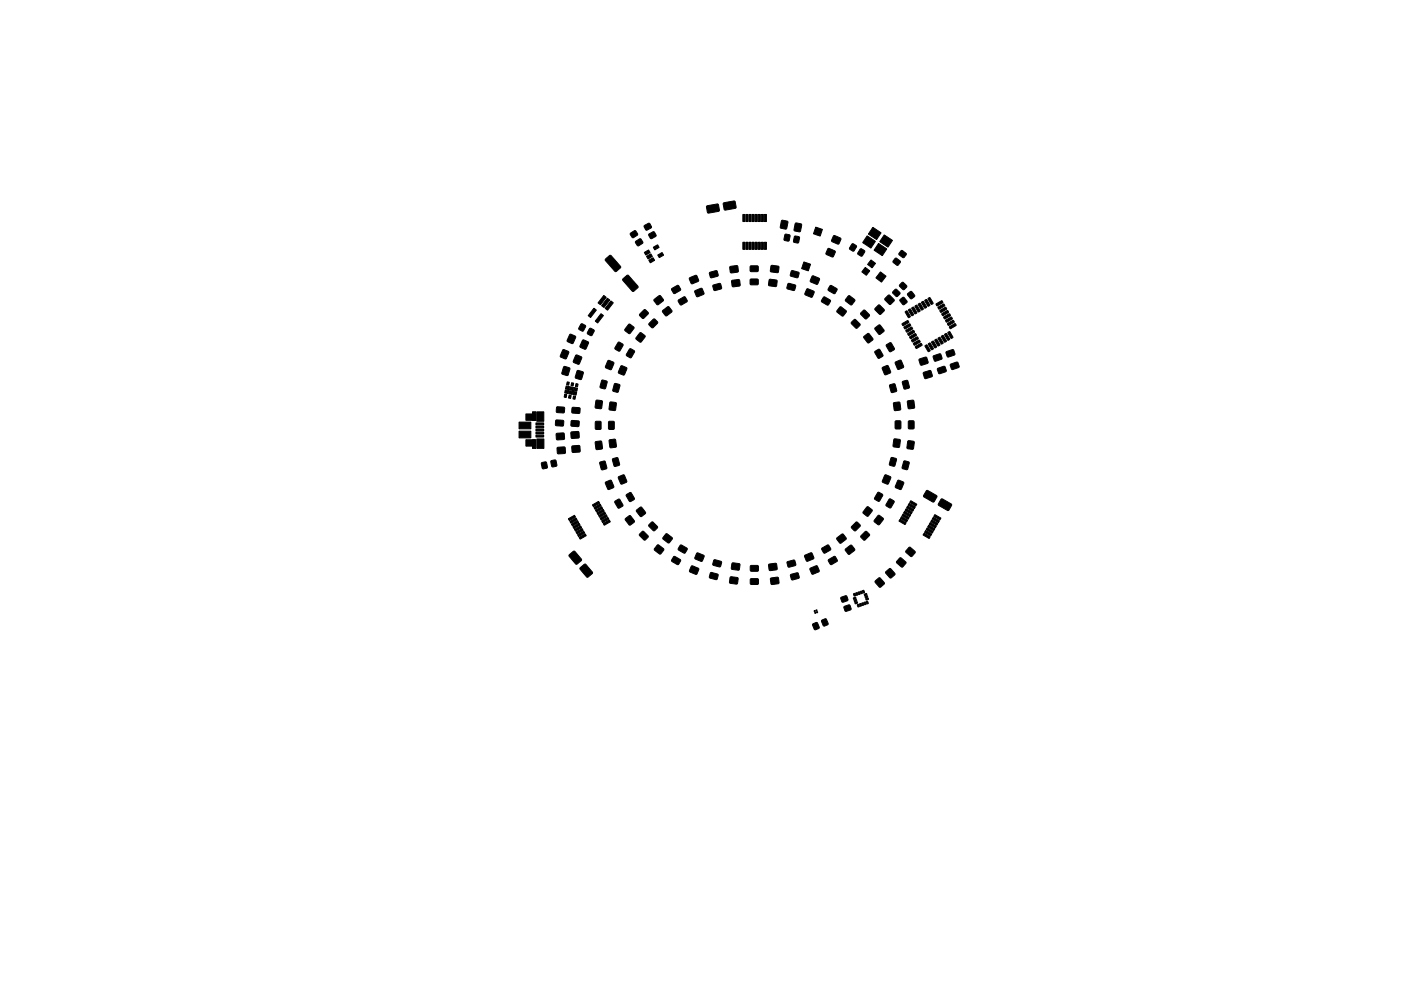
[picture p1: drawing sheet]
<svg xmlns="http://www.w3.org/2000/svg" width="297mm" height="210mm" viewBox="0 0 297 210" stroke-linecap="round" stroke-linejoin="round" font-family="sans-serif">
<g fill="#000" stroke="#000" stroke-width=".21">
<path d="M128.4 55l.8-.8h.3l2.1 2.3v.3l-.9 .8h-.3l-2-2.3zM132.1 59.2l.8-.8h.3l2 2.3 .1 .3-.9 .8h-.3l-2.1-2.3zM133.7 49.5l1-.6 .5 .9-1 .6-.6-.6zM134.8 51.2l1-.5 .5 .8-1 .7-.6-.7zM136.6 53.6l.9-.6 .3 .6-.9 .5zM137.1 54.4l.9-.5 .3 .5-.9 .5zM136.6 47.9l1.1-.5 .4 .8-1.1 .6-.4-.7zM137.6 55.2l.9-.5 .3 .5-.9 .6zM137.6 49.7l1-.5 .5 .8-1.1 .6-.5-.7zM138.5 52.5l.9-.6 .3 .6-.9 .5zM139.5 54.1l.9-.5 .3 .5-.9 .6zM146.2 58.9l1.4-.5 .5 1.2-1.4 .6-.6-1z"/>
<path d="M150.5 57.8l1.4-.4 .4 1.1-1.6 .4-.3-.9zM149.9 43.7l2.3-.4 .1 .2 .2 1.2-.1 .1-2.3 .4-.1-.2zM153.4 43.1l2.3-.5 .2 .2 .2 1.2-.2 .2-2.2 .4-.2-.2zM154.8 56.6l1.5-.2 .2 1.2-1.6 .3zM155.2 59.5l1.5-.2 .2 1.3-1.6 .2zM157.5 45.5h.4v1.5h-.4zM157.5 51.4h.4v1.5h-.4zM158.1 45.5h.5v1.5h-.5zM158.1 51.4h.5v1.5h-.5zM158.8 45.5h.4v1.5h-.4zM158.8 51.4h.4v1.5h-.4zM159.4 45.5h.5v1.5h-.5z"/>
<path d="M159.4 51.4h.5v1.5h-.5zM160.1 45.5h.4v1.5h-.4zM160.1 51.4h.4v1.5h-.4zM159.1 56.5l1.6-.1v1.1l-1.6 .1zM159.1 59.3l1.6-.1v1.1l-1.6 .1zM160.7 45.5h.5v1.5h-.5zM160.7 51.4h.5v1.5h-.5zM161.4 45.5h.4v1.5h-.4zM161.4 51.4h.4v1.5h-.4zM162 45.5h.5v1.5h-.5zM162 51.4h.5v1.5h-.5zM163.1 59.3l1.6 .2-.1 1.2-1.6-.1z"/>
<path d="M163.5 56.4l1.6 .1-.1 1.3-1.6-.2zM165.7 46.8l.3-.1 1 .3-.3 1.6-1.3-.3zM166.5 49.7h.2l.8 .2-.3 1.2-1-.2zM167.8 57.5l.2-.1 1.4 .4v.2l-.2 .9h-.2l-1.4-.3-.1-.3zM168.5 50.1h.2l.8 .2-.3 1.2-1-.2zM168.6 47.4l.3-.1 1.1 .3-.4 1.6-1.2-.3zM170.4 55.6l1.5 .5-.5 1.4-1.4-.5zM172.2 58.6l.2-.1 1.3 .6-.4 1.2-1.5-.5zM173 48.2l1.4 .5-.5 1.4-1.4-.5zM175.5 52.8l.3-.1 1.3 .6-.5 1.2-1.5-.6zM176.7 50h.3l1.3 .6-.5 1.2-1.5-.6zM180.6 51.8l.3-.1 .7 .5-.6 1.1-.9-.5z"/>
<path d="M182.4 52.8h.3l.7 .5-.7 1.1-.9-.6zM183.5 56.7l.9 .8-.7 .9-1-.7zM184.7 55.1l.9 .8-.7 .9-1-.7zM183.9 50l1.7 1.2-1 1.4-1.7-1.1zM186.7 57.7l1.2 .9-1 1.3-1.2-.9zM185.1 48.2l1.7 1.2-.9 1.4-1.8-1.1zM186.3 51.6l1.7 1.2-.9 1.4-1.8-1.1zM187.5 49.8l1.7 1.2-.9 1.4-1.8-1.1zM189.8 54.8h.3l.8 .6v.3l-.5 .6h-.3l-.8-.7zM191 53.2l.3-.1 .8 .7v.3l-.5 .6-.2-.1-.8-.6zM191.2 60l.3-.1 .8 .8-.1 .2-.6 .6-.2-.1-.7-.7zM119.3 74.2h.3l1 .5-.6 1.5-1.2-.6z"/>
<path d="M119.5 77.8l.3-.1 1 .4-.5 1.6-1.2-.4zM120.8 71l.3-.1 1 .6-.7 1.4-1.2-.5zM122.1 75.4l.2-.1 1 .5-.6 1.5-1.2-.5zM122.4 78.7l.2-.1 1.1 .4-.5 1.5-1.2-.4zM123.2 68.8l.3-.1 .7 .5-.6 1.1-.9-.5zM123.5 72.2l.3-.1 1 .6-.7 1.4-1.1-.5zM125 69.7l.3-.1 .7 .5-.6 1.1-.9-.4zM125.9 65.4l.5 .4-1.2 1.6-.5-.4zM127.4 66.6l.5 .3-1.2 1.6-.5-.4zM128 62.7l.5 .4-1.2 1.6-.5-.4zM128.8 63.3l.5 .4-1.2 1.5-.6-.4zM128.9 76.5h.3l1 .5-.7 1.4-1.1-.5z"/>
<path d="M129.5 63.8l.5 .4-1.2 1.6-.5-.4zM131.1 72.6h.2l.8 .6-.8 1.3-.9-.6zM131.6 77.7l.3-.1 1 .5-.6 1.5-1.2-.5zM133.3 68.8h.3l.8 .7-.9 1.3-1.1-.8zM133.5 74h.3l.7 .6-.8 1.3-.9-.6zM135.6 70.6h.3l.9 .7-1 1.3-1-.8zM136.5 65.7h.4l.6 .8-1.2 1.1-.7-.8zM137.6 68.6l1.1-.9 .8 .7-1.1 1.2-.8-.7zM138.7 63.5l1.2-.8 .8 1-1.3 1-.7-.9zM140.5 65.9l1.2-.9 .8 1.1-1.3 .9-.7-.8zM142.4 61.2l1.3-.7 .6 1-1.3 .8-.6-.8zM143.8 63.7l1.3-.7 .6 .9-1.3 .8-.6-.8z"/>
<path d="M147.3 61.7l1.4-.5 .6 1.1-1.5 .7-.5-1zM151.2 60.5l1.4-.4 .4 1.1-1.5 .4-.4-.8zM167.1 60.2l.2-.1 1.3 .4 .1 .2-.2 .9h-.3l-1.3-.3-.1-.3zM171.1 61.3h.2l1.3 .5-.4 1.2-1.5-.5zM174.6 63h.3l1.2 .7v.3l-.5 .7h-.2l-1.2-.7v-.2zM176 60.6h.3l1.2 .7v.2l-.5 .8h-.2l-1.2-.7v-.3zM178 65.2l.3-.1 1.1 .9-.7 1.1-1.3-1zM179.8 62.8h.4l1.1 .8-.8 1.1-1.3-.9zM180.5 68.4l.8-.6 1 .9 .1 .3-.6 .6-.3 .1-1-1zM182.5 66.4l.8-.6 1 .9v.3l-.6 .6-.2 .1-1-1zM183.2 71.4l1-.7 .9 1.3-1.1 .8-.9-1.1zM185.5 74.5l.7-.4h.3l.7 1.2v.3l-.8 .4h-.2l-.7-1.2z"/>
<path d="M185.5 65.4l.9-.7 1.1 1.2-.9 .8-1.1-1zM185.5 69.5l1-.6 .9 1.3-1 .8-.9-1.1zM187.1 78l1.2-.4 .5 1.5-1.2 .4-.6-1.3zM187.6 63.3l.9-.7 1.1 1.2-.9 .8-1.1-1zM187.9 73.1l.8-.4h.2l.7 1.2v.3l-.7 .4h-.3l-.7-1.2zM189.8 61.4h.3l.7 .7v.3l-.6 .5h-.2l-.7-.8zM189.8 76.8l1.2-.4 .6 1.5-1.2 .5-.6-1.3zM190.8 63.5l.8-.4 .7 .8v.2l-.6 .5h-.2l-.7-.8zM191.9 66.1l.4-.1 .7 1.2-.4 .2zM191.3 68.7l1.1-.7 .3 .3-1.2 .8zM191.7 69.4l1.1-.7 .3 .3-1.2 .8zM192.6 65.7l.4-.1 .7 1.2-.4 .2z"/>
<path d="M192.5 62.3l.8-.5 .6 .8v.3l-.6 .5h-.2l-.7-.8zM192.1 70.1l1.1-.7 .3 .3-1.2 .8zM193.3 65.3l.4-.1 .6 1.2-.3 .2zM192.5 70.7l1.1-.6 .3 .3-1.2 .8zM192.9 71.4l1.1-.6 .3 .3-1.2 .8zM194 64.9l.4-.1 .6 1.2-.4 .2zM193.3 72.1l1.1-.6 .3 .3-1.2 .8zM193.7 72.8l1.1-.6 .3 .3-1.2 .7zM194.7 64.5l.4-.1 .6 1.2-.4 .1zM194.1 73.5l1.1-.7 .3 .4-1.2 .7zM195.4 64.1l.4-.1 .6 1.2-.4 .1zM194.9 76.2l1.5-.4 .4 1.2-1.5 .5-.5-1.1z"/>
<path d="M196.1 63.7l.4-.1 .6 1.2-.4 .1zM196.1 73.3l.4-.1 .7 1.3-.4 .1zM196.8 63.3l.4-.1 .6 1.2-.4 .1zM196.8 72.9l.4-.1 .7 1.3-.4 .1zM195.8 79l1.5-.4 .4 1.2-1.5 .5-.5-1zM197.5 72.5l.4-.1 .6 1.3-.3 .1zM198.2 72.1l.4-.1 .6 1.3-.4 .1zM198.9 71.7l.4-.1 .6 1.3-.4 .1zM197.9 75.5l1.4-.4 .4 1-1.5 .5-.4-.8zM198.5 64.5l1.1-.7 .3 .3-1.2 .8zM199.6 71.3l.4-.1 .6 1.2-.4 .2zM198.9 65.2l1.1-.7 .3 .3-1.2 .8z"/>
<path d="M198.8 78.2l1.4-.5 .4 1-1.4 .6-.5-.9zM199.3 65.8l1.1-.6 .3 .3-1.2 .8zM200.3 70.9l.4-.1 .6 1.2-.4 .2zM199.7 66.5l1.1-.6 .3 .3-1.2 .8zM200.1 67.2l1.1-.6 .3 .3-1.2 .8zM201 70.5l.4-.1 .6 1.2-.4 .2zM200.5 67.9l1.1-.6 .3 .3-1.2 .8zM200.6 74.6l1.4-.4 .5 1-1.5 .6-.4-.9zM200.9 68.6l1.1-.6 .3 .3-1.2 .7zM201.3 69.3l1.1-.7 .3 .4-1.2 .7zM201.5 77.3l1.4-.5 .5 1-1.5 .6-.4-.9zM110.1 91.5h2.4v1.4h-2.4z"/>
<path d="M110.1 89.6h2.4v1.4h-2.4zM111.5 87.8h2v1.4h-2zM111.5 93.3h2v1.4h-2zM112.9 93.3h.7v1.8h-.7zM112.9 87.4h.7v1.8h-.7zM113.6 92.3h1.7v.4h-1.7zM113.6 91.7h1.7v.4h-1.7zM113.6 91h1.7v.4h-1.7zM113.6 90.4h1.7v.4h-1.7zM113.6 89.7h1.7v.4h-1.7zM113.8 87.4h1.5v2h-1.5zM113.8 93.1h1.5v2h-1.5z"/>
<path d="M114.8 98.2l1-.2 .2 1.3-1 .1zM116.8 97.8l1-.2 .2 1.3-1 .1zM117.9 89.2h1.5v1.1h-1.6zM118 86.4h1.6v1.1h-1.6zM118 92l1.5-.1 .2 1.3-1.6 .1zM118.2 95l1.5-.1 .2 1.2-1.6 .2zM119.7 83.6l.5 .1-.2 .6h-.4zM119.9 82.7l.7 .2-.2 .6-.7-.1zM120.3 81l.4 .1-.1 .6-.5-.1zM120 81.9l.7 .1-.1 .7-.7-.2zM120.7 83.8l.4 .1-.1 .6-.5-.1zM120.7 82.9l.7 .1-.1 .7-.7-.2z"/>
<path d="M121.1 89.3h1.6v1.1h-1.6zM120.9 82.1l.7 .1-.1 .6-.8-.1zM121.2 81.2l.4 .1-.1 .6-.4-.1zM121.3 86.5h1.6v1.1h-1.6zM121.6 84l.4 .1-.1 .6-.4-.1zM121.6 83.1l.7 .1-.2 .7-.7-.2zM121.7 82.2l.7 .2-.1 .6-.7-.1zM122.1 81.4l.5 .1-.2 .6-.4-.1zM121.1 91.7l1.6-.1 .1 1.2-1.6 .2zM121.3 94.7l1.6-.2 .1 1.3-1.6 .2zM126.4 84.9l1.3 .2-.2 1.6-1.3-.2zM126.3 89.4l1.1 .1-.1 1.6-1.1-.1z"/>
<path d="M126.2 93.8l1.3-.2 .2 1.6-1.3 .1zM127.6 80.7l.2-.1 .9 .4-.4 1.5-1.1-.3zM127.2 98.1l.9-.3 .2 .1 .4 1.3-.1 .2-.9 .3-.2-.1-.4-1.3zM129.4 85.3l1.3 .2-.3 1.6-1.2-.2zM129.1 89.4l1.1 .1-.1 1.6-1.1-.1zM129.2 93.4l1.3-.2 .1 1.6-1.2 .2zM130.3 81.4h.2l.9 .3-.4 1.5-1.1-.3zM129.9 97.3l.9-.2 .2 .1 .4 1.3-.1 .2-.9 .3-.2-.1-.4-1.3zM188.9 97.1h.3l.9 .3-.5 1.5-1-.3zM188.7 81.7l.8-.3 .2 .1 .4 1.3-.1 .2-.8 .3-.2-.1-.4-1.3zM189.6 93.2l1.3 .1-.3 1.6-1.2-.2zM189.5 85.5l1.2-.2 .2 1.6-1.3 .2z"/>
<path d="M189.8 89.3l1.2 .1-.1 1.6-1.1-.1zM191.6 97.8h.3l.9 .3-.5 1.6-1-.4zM191.4 80.9l.8-.2 .2 .1 .4 1.3v.2l-.9 .3-.2-.1-.4-1.3zM192.5 93.5l1.3 .2-.2 1.6-1.3-.2zM192.4 85.1l1.3-.1 .2 1.6-1.3 .1zM192.6 89.3l1.2 .1-.1 1.6-1.1-.1zM120.7 117.7l.9-.7 .2-.1 1.5 1.7v.3l-.9 .8h-.3l-1.4-1.7zM120.5 110.1l1.3-.8 .2 .4-1.3 .8zM120.8 110.6l1.3-.7 .2 .4-1.3 .7zM121.1 111.2l1.3-.8 .3 .4-1.3 .8zM121.5 111.8l1.3-.8 .2 .4-1.3 .7zM121.8 112.3l1.3-.7 .2 .4-1.3 .7z"/>
<path d="M122.1 112.9l1.3-.8 .2 .4-1.3 .8zM122.4 113.4l1.3-.7 .3 .4-1.3 .7zM123 120.5l.9-.8h.2l1.5 1.7v.2l-.9 .8-.2 .1-1.5-1.7zM122.8 114l1.3-.7 .2 .4-1.3 .7zM125.6 107.1l1.3-.7 .2 .4-1.3 .7zM125.9 107.7l1.3-.8 .3 .4-1.3 .8zM126.3 108.2l1.3-.7 .2 .4-1.3 .7zM126.6 108.8l1.3-.7 .2 .3-1.3 .8zM126.9 109.4l1.3-.8 .2 .4-1.3 .8zM127.2 109.9l1.3-.7 .3 .4-1.3 .7zM127.6 110.5l1.3-.8 .2 .4-1.3 .8zM127.9 111.1l1.3-.8 .2 .4-1.3 .8z"/>
<path d="M128.4 102.3l1.2-.4 .5 1.5-1.2 .4-.6-1.3zM130.4 106.3l.7-.4h.3l.7 1.2v.2l-.8 .5h-.2l-.8-1.2zM131.1 101.2l1.2-.4 .6 1.5-1.2 .4-.6-1.3zM132.6 110l1-.6 .9 1.3-1 .7-.9-1.1zM132.8 104.9l.7-.4h.3l.7 1.2v.2l-.8 .5h-.2l-.7-1.2zM135 108.2l1-.6 .9 1.3-1.1 .7-.9-1.1zM136.1 112.8h.4l.9 1v.2l-.7 .6h-.2l-1-1zM138.1 110.8h.4l.9 1v.2l-.7 .6h-.2l-1-1zM139.3 115.7l.3-.1 1.1 .9-.7 1.1-1.3-1zM141.1 113.3h.4l1.1 .8-.8 1.1-1.3-.9zM142.8 118.1h.3l1.2 .7v.2l-.5 .8h-.2l-1.2-.7v-.3zM144.2 115.7l.3-.1 1.2 .8v.2l-.5 .7-.2 .1-1.2-.8v-.2z"/>
<path d="M147.7 117.4l.3-.1 1.3 .6-.5 1.2-1.5-.6zM151.4 118.8l.2-.1 1.3 .4 .1 .3-.3 .8-.2 .1-1.3-.4-.1-.2zM155.2 119.5l1.6 .1-.1 1.3-1.6-.2zM159.1 120h1.6l.1 1.1-1.6 .1zM163 119.7l1.6-.2 .2 1.3-1.6 .2zM166.9 119.2l1.5-.4 .3 1.1-1.5 .4-.4-.9zM170.6 117.8l1.4-.5 .6 1.1-1.5 .7-.5-1zM174.3 116.3l1.3-.7 .5 .9-1.3 .9-.6-.8zM175.7 118.7l1.3-.7 .5 1-1.3 .8-.6-.8zM177.5 114.1l1.2-.8 .7 1-1.2 1-.8-.9zM179.3 116.5l1.2-.9 .7 1.1-1.2 .9-.8-.8zM181.4 110.8h.4l.6 .7-1.2 1.1-.7-.8z"/>
<path d="M182.5 113.7l1.1-1 .8 .8-1.1 1.1-.8-.6zM183.8 107.6l.3-.1 .8 .8-.9 1.2-1-.7zM186.1 104.5l.3-.1 .8 .6-.9 1.4-.9-.6zM186.1 109.4l.4-.1 .8 .8-1 1.3-1-.8zM187.6 100.8l.3-.1 1 .6-.7 1.4-1.1-.5zM188.5 105.9l.3-.1 .8 .6-.8 1.4-1-.6zM190.4 101.9h.2l1 .5-.6 1.5-1.2-.6zM190.8 110.2l1.3 .7-.2 .4-1.3-.7zM191.1 109.6l1.3 .8-.2 .3-1.3-.7zM190.7 118.4h.4l1 .9-.8 1-1.2-1zM191.5 109l1.3 .8-.3 .4-1.3-.8zM191.8 108.5l1.3 .7-.2 .4-1.3-.7z"/>
<path d="M192.1 107.9l1.3 .8-.2 .4-1.3-.8zM192.4 107.4l1.3 .7-.2 .4-1.3-.8zM192.8 106.8l1.3 .7-.3 .4-1.3-.7zM193.1 106.2l1.3 .8-.2 .4-1.3-.8zM192.7 116.1h.3l1.1 1-.8 1-1.3-1zM195.9 113.1l1.3 .8-.2 .4-1.3-.8zM196.3 112.6l1.2 .7-.2 .4-1.3-.8zM196.6 112l1.3 .7-.3 .4-1.2-.7zM196.4 104.1h.3l1.9 1.1v.2l-.6 1.1h-.3l-1.9-1.1v-.3zM196.9 111.4l1.3 .8-.2 .4-1.3-.8zM197.2 110.9l1.3 .7-.2 .4-1.3-.7zM197.6 110.3l1.2 .8-.2 .3-1.3-.7z"/>
<path d="M197.9 109.7l1.3 .8-.3 .4-1.2-.8zM198.2 109.2l1.3 .7-.2 .4-1.3-.7zM199.5 105.9h.3l1.9 1.1 .1 .2-.7 1.1h-.2l-1.9-1.1-.1-.3zM146.6 120.1l.2-.1 1.3 .6-.4 1.2-1.5-.5zM150.6 121.5h.3l1.3 .3 .1 .3-.3 .8-.2 .1-1.3-.4-.1-.2zM154.9 122.4l1.5 .2-.1 1.3-1.6-.2zM159.1 122.8h1.6l.1 1.1-1.6 .1zM163.4 122.7l1.5-.2 .2 1.2-1.5 .3zM167.6 121.9l1.5-.4 .4 1.1-1.6 .4-.3-.9zM171.8 120.6l1.4-.6 .5 1.2-1.5 .6-.5-1zM172.3 132.4l1-.3 .4 1.2-1 .3-.4-1zM174.2 131.6l.9-.3 .5 1.2-1 .3-.4-1z"/>
<path d="M178.3 126.8l1.1-.4 .4 .9-1.2 .5-.3-.8zM179 128.7l1.1-.4 .4 1-1.2 .4-.4-.8zM181 126l.3-.1 .1 .5h-.3zM180.9 126.9l.5-.2 .1 .3-.5 .2zM181.1 127.3l.4-.1 .2 .3-.5 .1zM181.4 125.8h.3l.2 .4-.3 .1zM181.3 127.8l.4-.1 .1 .2-.4 .2zM181.8 128.3l.3-.1 .1 .5-.3 .1zM181.9 125.6h.3l.1 .5h-.3zM182.2 128.1h.3l.2 .4-.3 .1zM182.4 125.5l.3-.1 .1 .5-.3 .1zM182.7 128l.3-.1 .1 .5h-.3z"/>
<path d="M182.9 125.3h.3l.1 .4-.3 .1zM183.2 127.8l.3-.1 .1 .5-.3 .1zM183.3 126.1l.4-.2 .1 .3-.4 .2zM183.4 126.5l.5-.1 .1 .3-.5 .1zM183.7 127.6h.3l.1 .5h-.3zM183.6 127l.4-.1 .1 .2-.4 .2zM185.6 123.3l.9-.7 1 1.2-1 .8-.9-1zM187.8 121.3l1-.7 1 1.3-1 .7-1-1z"/>
<circle cx="172.7" cy="129.6" r=".13"/>
<circle cx="172.9" cy="130" r=".13"/>
<circle cx="173.1" cy="129.5" r=".13"/>
<circle cx="173.2" cy="129.9" r=".12"/>
</g>
</svg>
